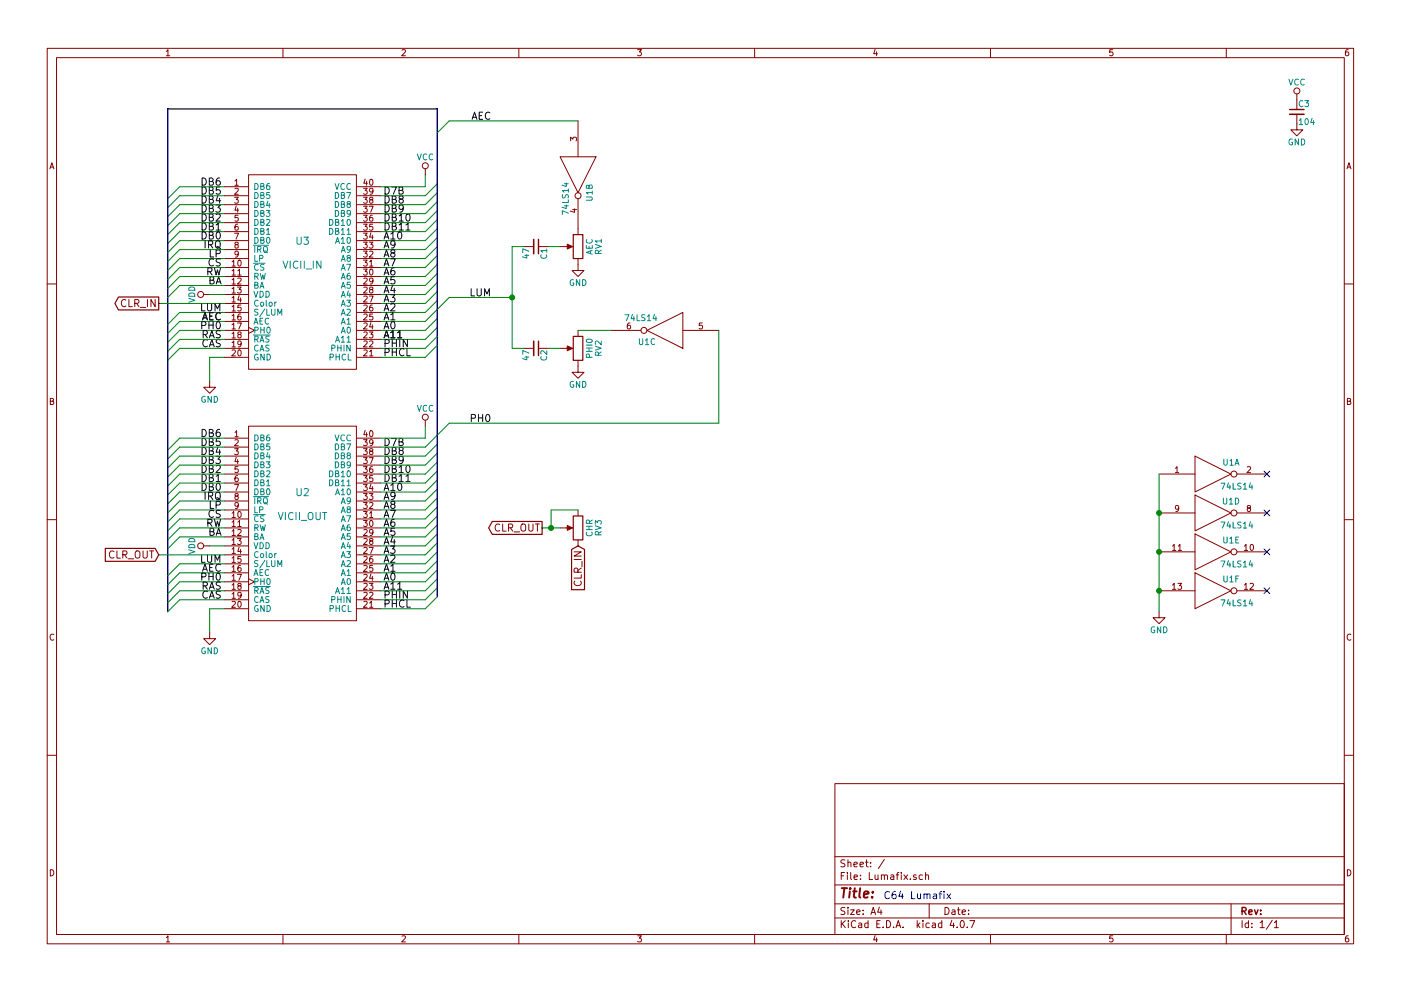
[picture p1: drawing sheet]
<svg xmlns="http://www.w3.org/2000/svg" width="297mm" height="210mm" viewBox="0 0 297 210" stroke-linecap="round" stroke-linejoin="round" font-family="sans-serif">
<g fill="none" stroke="#840000" stroke-width=".21">
<path d="M10 10.3h277v189.9h-277zM12 12.2h273v186.1h-273zM35.3 10.9l.3-.4v1.3M35.3 11.8h.7M60 10.3v1.9M85.2 10.6l.5-.1 .3 .4-.8 .9h.8M110 10.3v1.9M135.2 10.5h.8l-.4 .5 .3 .1 .1 .2-.1 .4-.2 .1-.5-.1M160 10.3v1.9M185.5 10.5l-.3 .9h.8M185.9 11v.8M210 10.3v1.9"/>
<path d="M235.9 10.5h-.6v.6h.6l.1 .5-.3 .2-.4-.1M260 10.3v1.9M275 19.9v3.3M285.9 10.5l-.4 .1-.2 .2-.1 .8 .3 .2 .4-.1 .1-.4-.1-.2-.4-.1-.3 .3M10.6 35.8l.4-1.3 .4 1.3M10.7 35.5h.6M47.6 39.6h5.1M49.8 38.4l.4-.4v1.3M49.8 39.3h.7M52.7 37.1h22.9v41.3h-22.9zM75.6 39.6h5M77.1 39.9h.8l-.5 .5 .4 .1v.6l-.2 .1-.5-.1"/>
<path d="M77.4 38l-.3 .9h.8M77.7 38.4v.9M78.5 38.1l.1-.1a.67 .67 0 0 1 .5 .7 .67 .67 0 0 1-.5 .6l-.2-.5zM90.2 35.8v1.3M118.7 33.3h7.7l-3.8 7.6zM121 29.9v-.8l.5 .4 .1-.3h.5l.2 .1-.2 .6M122.6 25.6v7.7M275 24.3v3.3h1.2l-1.2 1.2-1.3-1.2h1.3M285.6 35.8l.4-1.3 .4 1.3M285.7 35.5h.6M47.6 41.5h5.1M47.6 43.4h5.1"/>
<path d="M47.6 45.3h5.1M47.6 47.2h5.1M47.6 49.1h5.1M47.6 51h5.1M47.6 53h5.1M47.6 54.9h5.1M47.6 56.8h5.1M47.6 58.7h5.1M49.2 55.5l.4-.3v1.3M49.2 57.4l.4-.3v1.3M49.2 59.4l.4-.4v1.3M49.2 56.5h.7"/>
<path d="M49.2 58.4h.7M49.7 41.9h.8l-.4 .4 .4 .1v.6l-.2 .1-.6-.1M49.7 49.5h.9l-.6 1.2M49.8 40.1l.5-.2 .2 .4-.8 .9h.8M50 51.9l-.2-.2 .1-.2h.6v.3l-.6 .2-.1 .2 .1 .3 .1 .1h.3l.2-.2v-.4l-.2-.1M50.1 43.7l-.3 .9h.8M50.4 47.6h-.4l-.1 .3-.1 .7 .2 .2 .5-.1-.1-.6h-.4l-.2 .2M50.4 44.2v.8M50.4 57.4l.4-.3v1.3M50.4 59.1l.5-.1 .2 .4-.8 .9h.8M50.4 58.4h.7M50.5 45.7h-.6l-.1 .5h.7v.6l-.2 .1-.5-.1"/>
<path d="M50.5 53.8l-.2 .3-.4-.1v-.6l.4-.1 .2 .2v.7l-.3 .4h-.3M50.5 55.3l.2-.1a.67 .67 0 0 1 .4 .6 .67 .67 0 0 1-.4 .7l-.3-.5zM75.6 41.5h5M75.6 43.4h5M75.6 45.3h5M75.6 47.2h5M75.6 49.1h5M75.6 51h5M75.6 53h5M75.6 54.9h5M75.6 56.8h5M75.6 58.7h5"/>
<path d="M77.1 57.1h.8l-.5 .5 .4 .1v.5l-.2 .2-.5-.2M77.1 55.2h.8l-.5 .5 .4 .1v.5l-.2 .2-.5-.2M77.1 53.3h.8l-.5 .5 .4 .1v.5l-.2 .2-.5-.2M77.1 51.4h.8l-.5 .5 .4 .1v.5l-.2 .1-.5-.1M77.1 49.5h.8l-.5 .5 .4 .1v.5l-.2 .1-.5-.1M77.1 47.6h.8l-.5 .5 .4 .1v.5l-.2 .1-.5-.1M77.1 45.7h.8l-.5 .4 .4 .1v.6l-.2 .1-.5-.1M77.1 43.8h.8l-.5 .4 .4 .1v.6l-.2 .1-.5-.1M77.1 41.9h.8l-.5 .4 .4 .1v.6l-.2 .1-.5-.1M77.1 59.1l.5-.1 .3 .4-.8 .9h.8M78.3 51.4h.8l-.5 .5 .4 .1v.5l-.2 .1-.5-.1M78.3 43.8h.8l-.5 1.2"/>
<path d="M78.4 55.5l.3-.3v1.3M78.4 53.4l.4-.1 .3 .3-.8 1h.8M78.4 56.5h.7M78.5 57.2l.1-.1a.67 .67 0 0 1 .5 .6 .67 .67 0 0 1-.5 .7l-.2-.5zM78.6 42.4l-.2-.2v-.2h.6v.3l-.5 .1-.1 .2v.4l.2 .1h.2l.3-.2-.1-.4-.2-.1M78.6 49.4l-.2 .9h.7M78.9 45.7h-.3l-.2 .3v.7l.2 .2 .4-.1-.1-.6-.3-.1-.2 .3M78.9 49.9v.8M79 47.6h-.6v.6h.6v.5l-.2 .1-.4-.1M79.1 59.5l-.3 .3-.3-.1-.1-.6 .4-.1 .3 .2-.1 .8-.3 .3h-.2M79.1 40.5l-.3 .2h-.3l-.1-.6 .4-.2 .3 .3-.1 .7-.3 .3h-.2M111.1 52.3h2.1"/>
<path d="M114.2 52.3h2M118.7 52.3h2.3M121.4 44.5h.9M121.8 44.3v.8l-.9-.3M122.6 54.9v2.5h1.2l-1.2 1.3-1.3-1.3h1.3M122.6 42.2v7.6M10 60.2h2M26.7 63.7a.72 .72 0 0 0-1 .5 .72 .72 0 0 0 .7 .9l.3-.2M27.3 63.5v1.6h.8M28.6 64.4l.7-.1 .2-.2-.1-.4-.2-.2h-.6v1.6M29 64.4l.5 .7M29.7 65.2h1.2"/>
<path d="M31.3 63.5v1.6M32.9 63.5v1.6l-.9-1.6v1.6M43.2 62.5h1.2M47.6 70.1h5.1M47.6 73.9h5.1M47.6 75.8h5.1M47.6 60.6h5.1M47.6 62.5h5.1M47.6 72h5.1M47.6 64.4h5.1M47.6 66.3h5.1M47.6 68.2h5.1"/>
<path d="M49.2 74.3l.5-.1 .2 .4-.8 .9h.8M49.2 61.3l.4-.4v1.3M49.2 63.2l.4-.4v1.3M49.2 65.1l.4-.4v1.3M49.2 67l.4-.4v1.3M49.2 68.9l.4-.4v1.3M49.2 70.8l.4-.4v1.3M49.2 72.7l.4-.4v1.3M49.2 60.3h.7M49.2 62.2h.7M49.2 64.1h.7M49.2 66h.7"/>
<path d="M49.2 67.9h.7M49.2 69.8h.7M49.2 71.7h.7M49.2 73.6h.7M50.3 60.9h.8l-.4 .5 .4 .1v.5l-.2 .2-.6-.2M50.3 68.5h.9l-.6 1.3M50.5 74.3l.2-.1a.67 .67 0 0 1 .4 .7 .67 .67 0 0 1-.4 .6l-.3-.5zM50.6 71l-.2-.3 .1-.2h.6v.3l-.6 .2-.1 .2 .1 .4 .1 .1h.3l.2-.3v-.3l-.2-.1M50.7 62.7l-.3 .9h.8M51 66.6l-.4 .1-.1 .2-.1 .7 .2 .3 .5-.1-.1-.6-.4-.1-.2 .2M51 63.2v.9M51.1 64.7h-.6l-.1 .6h.7v.6l-.2 .1-.5-.1"/>
<path d="M51.1 72.9l-.2 .2-.4-.1v-.6l.4-.1 .2 .3v.7l-.3 .3h-.3M52.7 69.5l1.3 .6-1.3 .6M75.6 70.1h5M75.6 73.9h5M75.6 75.8h5M75.6 60.6h5M75.6 62.5h5M75.6 72h5M75.6 64.4h5M75.6 66.3h5M75.6 68.2h5M77.1 74.3l.5-.1 .3 .4-.8 .9h.8"/>
<path d="M77.1 72.4l.5-.1 .3 .4-.8 .9h.8M77.1 70.5l.5-.1 .3 .4-.8 .9h.8M77.1 68.6l.5-.1 .3 .4-.8 .9h.8M77.1 66.7l.5-.1 .3 .4-.8 .9h.8M77.1 64.8l.5-.1 .3 .4-.8 .9h.8M77.1 62.9l.5-.1 .3 .4-.8 .9h.8M77.1 61l.5-.1 .3 .4-.8 .9h.8M78.3 70.4h.8l-.5 .5 .4 .1v.6l-.2 .1-.5-.1M78.3 62.8h.8l-.5 1.3M78.4 74.6l.3-.4v1.3M78.4 72.4l.4-.1 .3 .4-.8 .9h.8M78.4 75.5h.7"/>
<path d="M78.6 61.4l-.2-.2v-.2h.6v.3l-.5 .2-.1 .2v.3l.2 .2h.2l.3-.3-.1-.3-.2-.2M78.6 68.4l-.2 1h.7M78.9 64.7l-.3 .1-.2 .2v.7l.2 .3 .4-.1-.1-.7h-.3l-.2 .2M78.9 68.9v.9M79 66.6h-.6v.6h.6v.6l-.2 .1-.4-.1M111.1 73.9h2.1M114.2 73.9h2M118.7 73.9h2.3M122.6 76.4v2.6h1.2l-1.2 1.3-1.3-1.3h1.3M122.6 70.1v1.3M129.5 70.1h6.4M133.6 68.5l-.4 .1-.2 .2v.7l.2 .3 .5-.1-.1-.6-.4-.1-.2 .2"/>
<path d="M137.2 70.1l7.6-3.8v7.6zM144.8 70.1h7.6M148.9 68.5h-.6l-.1 .6h.7v.6l-.2 .1-.5-.1M285 60.2h2M10.7 85.1h.5l.1-.5-.6-.1v1.3h.5l.2-.4-.3-.3M44.4 80.9v1.3h1.3l-1.3 1.2-1.2-1.2h1.2M47.6 93h5.1M47.6 94.9h5.1M47.6 96.8h5.1M47.6 98.7h5.1M49.7 95.2h.8l-.4 .5 .4 .1v.5l-.2 .2-.6-.2M49.8 91.7l.4-.3v1.3"/>
<path d="M49.8 93.4l.5-.1 .2 .3-.8 1h.8M49.8 92.7h.7M50.1 97l-.3 .9h.8M50.4 97.5v.9M50.5 99h-.6l-.1 .6h.7v.5l-.2 .2-.5-.2M52.7 90.4h22.9v41.3h-22.9zM75.6 93h5M75.6 94.9h5M75.6 96.8h5M75.6 98.7h5M77.1 99h.8l-.5 .5 .4 .1v.5l-.2 .2-.5-.2M77.1 97.1h.8l-.5 .5 .4 .1v.5l-.2 .2-.5-.2"/>
<path d="M77.1 95.2h.8l-.5 .5 .4 .1v.5l-.2 .2-.5-.2M77.1 93.3h.8l-.5 .5 .4 .1v.5l-.2 .2-.5-.2M77.4 91.3l-.3 .9h.8M77.7 91.8v.9M78.3 97.1h.8l-.5 1.3M78.5 91.5l.1-.1a.67 .67 0 0 1 .5 .6 .67 .67 0 0 1-.5 .7l-.2-.5zM78.6 95.7l-.2-.2v-.2h.6v.3l-.5 .2-.1 .2v.3l.2 .2h.2l.3-.3-.1-.3-.2-.2M78.9 99l-.3 .1-.2 .2v.7l.2 .3 .4-.2-.1-.6h-.3l-.2 .2M79.1 93.8l-.3 .3-.3-.1-.1-.6 .4-.1 .3 .2-.1 .8-.3 .3h-.2M90.2 89.1v1.3M249.2 99.4l.4-.4v1.3M253.4 96.8l7.6 3.8-7.6 3.8z"/>
<path d="M264.4 99.1l.5-.1 .3 .4-.8 .9h.8M285.7 85.1h.5l.1-.5-.6-.1v1.3h.5l.2-.4-.3-.3M10 110.3h2M24.2 117a.72 .72 0 0 0-1.1 .5 .72 .72 0 0 0 .8 .9l.3-.1M24.8 116.9v1.5h.7M26 117.7l.8-.1 .1-.2-.1-.4-.2-.1h-.6v1.5M26.4 117.7l.5 .7M27.2 118.6h1.2M28.7 117.1a.5 .5 0 0 1 .6-.2 .5 .5 0 0 1 .4 .5l-.1 .8-.3 .2a.53 .53 0 0 1-.6-.5zM30.3 116.9v1.2l.3 .3h.3l.3-.3v-1.2M31.7 116.9h.9M32.2 116.9v1.5"/>
<path d="M43.2 115.8h1.2M47.6 100.6h5.1M47.6 102.5h5.1M47.6 104.4h5.1M47.6 106.3h5.1M47.6 108.2h5.1M47.6 110.1h5.1M47.6 112h5.1M47.6 113.9h5.1M47.6 115.8h5.1M47.6 117.7h5.1M47.6 119.6h5.1"/>
<path d="M49.2 108.9l.4-.4v1.3M49.2 110.8l.4-.4v1.3M49.2 112.7l.4-.4v1.3M49.2 114.6l.4-.4v1.3M49.2 116.5l.4-.4v1.3M49.2 118.4l.4-.3v1.2M49.2 109.8h.7M49.2 111.7h.7M49.2 113.6h.7M49.2 115.5h.7M49.2 117.4h.7M49.2 119.3h.7"/>
<path d="M49.7 102.8h.9l-.6 1.3M50 105.3l-.2-.3 .1-.2h.6v.3l-.6 .2-.1 .2 .1 .4 .1 .1h.3l.2-.3v-.3l-.2-.1M50.3 114.2h.8l-.4 .5 .4 .1v.6l-.2 .1-.6-.1M50.4 100.9l-.4 .1-.1 .2-.1 .7 .2 .3 .5-.1-.1-.7h-.4l-.2 .2M50.4 110.8l.4-.4v1.3M50.4 112.4l.5-.1 .2 .4-.8 .9h.8M50.4 111.7h.7M50.5 107.2l-.2 .2-.4-.1v-.6l.4-.1 .2 .3v.7l-.3 .3h-.3M50.5 108.6l.2-.1a.67 .67 0 0 1 .4 .7 .67 .67 0 0 1-.4 .6l-.3-.5zM50.7 116.1l-.3 .9h.8M51 120h-.4l-.1 .3-.1 .7 .2 .2 .5-.1-.1-.6-.4-.1-.2 .3M51 116.6v.8"/>
<path d="M51.1 118.1h-.6l-.1 .5h.7v.6l-.2 .1-.5-.1M75.6 100.6h5M75.6 102.5h5M75.6 104.4h5M75.6 106.3h5M75.6 108.2h5M75.6 110.1h5M75.6 112h5M75.6 113.9h5M75.6 115.8h5M75.6 117.7h5M75.6 119.6h5"/>
<path d="M77.1 110.4h.8l-.5 .5 .4 .1v.6l-.2 .1-.5-.1M77.1 108.5h.8l-.5 .5 .4 .1v.6l-.2 .1-.5-.1M77.1 106.6h.8l-.5 .5 .4 .1v.6l-.2 .1-.5-.1M77.1 104.7h.8l-.5 .5 .4 .1v.6l-.2 .1-.5-.1M77.1 102.8h.8l-.5 .5 .4 .1v.6l-.2 .1-.5-.1M77.1 100.9h.8l-.5 .5 .4 .1v.6l-.2 .1-.5-.1M77.1 118.2l.5-.1 .3 .3-.8 .9h.8M77.1 116.3l.5-.2 .3 .4-.8 .9h.8M77.1 114.3l.5-.1 .3 .4-.8 .9h.8M77.1 112.4l.5-.1 .3 .4-.8 .9h.8M78.3 104.7h.8l-.5 .5 .4 .1v.6l-.2 .1-.5-.1M78.3 116.1h.8l-.5 1.3"/>
<path d="M78.4 108.9l.3-.4v1.3M78.4 106.7l.4-.1 .3 .4-.8 .9h.8M78.4 109.8h.7M78.5 110.5l.1-.1a.67 .67 0 0 1 .5 .7 .67 .67 0 0 1-.5 .6l-.2-.5zM78.6 114.8l-.2-.3v-.2h.6v.3l-.5 .2-.1 .2v.4l.2 .1h.2l.3-.2-.1-.4-.2-.1M78.6 102.7l-.2 1h.7M78.9 118.1h-.3l-.2 .3v.7l.2 .2 .4-.1-.1-.6-.3-.1-.2 .3M78.9 103.2v.9M79 120h-.6v.5h.6v.6l-.2 .1-.4-.1M79 100.9h-.6v.6h.6v.6l-.2 .1-.4-.1M79.1 112.9l-.3 .2-.3-.1-.1-.6 .4-.1 .3 .3-.1 .7-.3 .3h-.2M105.9 111.3a.72 .72 0 0 0-1 .5 .72 .72 0 0 0 .7 .9l.3-.2"/>
<path d="M106.6 111.2v1.5h.7M107.8 112l.8-.1 .1-.2-.1-.4-.2-.1h-.6v1.5M108.2 112l.5 .7M109 112.8h1.2M110.5 111.4a.5 .5 0 0 1 .6-.2 .5 .5 0 0 1 .4 .5l-.1 .8-.3 .2a.53 .53 0 0 1-.7-.5zM112.1 111.2v1.2l.3 .3h.3l.3-.3v-1.2M113.5 111.2h.9M113.9 111.2v1.5M118.7 112h2.3M121.7 117.1h1.5l-1.5 .9h1.5M121.7 118.7h1.5M122.6 108.2v1.3"/>
<path d="M122.6 114.5v1.3M123.4 119.1v1.1M245.7 100.6h7.7M245.7 108.8h7.7M245.7 117.1h7.7M248.6 115.9l.3-.4v1.3M248.6 116.8h.7M249.2 100.3h.7M249.8 115.9l.4-.4v1.3M249.8 116.8h.7M249.9 107.8l-.2 .2h-.4v-.6l.4-.1 .2 .2v.7l-.3 .3h-.3M253.4 105l7.6 3.8-7.6 3.8z"/>
<path d="M253.4 113.3l7.6 3.8-7.6 3.8zM262.3 100.6h6.3M262.3 108.8h6.3M262.3 117.1h6.3M263.8 115.9l.4-.4v1.3M263.8 116.8h.7M264.7 107.8l-.3-.2 .1-.2h.6v.3l-.6 .1-.1 .2 .1 .4 .2 .1h.2l.3-.2-.1-.4-.2-.1M265.2 115.6l.1-.1a.67 .67 0 0 1 .5 .6 .67 .67 0 0 1-.5 .7l-.3-.5zM285 110.3h2M11.4 134.6a.58 .58 0 0 0-.8 .6 .58 .58 0 0 0 .8 .5M44.4 134.2v1.3h1.3l-1.3 1.3-1.2-1.3h1.2M47.6 129.2h5.1"/>
<path d="M47.6 127.2h5.1M47.6 125.3h5.1M47.6 123.4h5.1M47.6 121.5h5.1M49.2 127.7l.5-.1 .2 .3-.8 .9h.8M49.2 120.3l.4-.3v1.2M49.2 122.2l.4-.3v1.2M49.2 124.1l.4-.3v1.2M49.2 126l.4-.3v1.2M49.2 121.2h.7M49.2 123.1h.7M49.2 125h.7"/>
<path d="M49.2 126.9h.7M50.3 121.9h.9l-.6 1.2M50.5 127.7l.2-.1a.67 .67 0 0 1 .4 .6 .67 .67 0 0 1-.4 .6l-.3-.4zM50.6 124.3l-.2-.2 .1-.3 .6 .1v.3l-.6 .2-.1 .2 .1 .3 .1 .1h.3l.2-.2v-.4l-.2-.1M51.1 126.2l-.2 .3-.4-.1v-.6l.4-.1 .2 .2v.7l-.3 .3h-.3M52.7 122.8l1.3 .6-1.3 .7M75.6 129.2h5M75.6 127.2h5M75.6 125.3h5M75.6 123.4h5M75.6 121.5h5M77.1 127.7l.5-.1 .3 .3-.8 .9h.8"/>
<path d="M77.1 125.8l.5-.1 .3 .3-.8 .9h.8M77.1 123.9l.5-.1 .3 .3-.8 .9h.8M77.1 122l.5-.1 .3 .3-.8 .9h.8M77.1 120.1l.5-.1 .3 .3-.8 .9h.8M78.3 123.8h.8l-.5 .5 .4 .1v.5l-.2 .1-.5-.1M78.4 127.9l.3-.3v1.2M78.4 125.8l.4-.1 .3 .3-.8 .9h.8M78.4 128.8h.7M78.6 121.8l-.2 .9h.7M78.9 122.3v.8M121.9 123.3a.72 .72 0 0 0 .5 1 .72 .72 0 0 0 .8-.7l-.1-.3M122.5 121.4v-.7l-.3-.2-.3 .1-.2 .2v.6h1.5"/>
<path d="M123.2 121.9v.8h-1.5M123.2 120.5l-.7 .5M245.7 129.8v1.3h1.3l-1.3 1.2-1.2-1.2h1.2M245.7 125.3h7.7M248.6 124.1l.3-.3v1.2M248.6 125h.7M249.7 123.8h.8l-.4 .5 .4 .1v.5l-.2 .1-.6-.1M253.4 121.5l7.6 3.8-7.6 3.9zM262.3 125.3h6.3M263.8 124.1l.4-.3v1.2M263.8 125h.7M265 123.9l.5-.1 .3 .3-.8 .9h.8"/>
<path d="M286.4 134.6a.58 .58 0 0 0-.8 .6 .58 .58 0 0 0 .8 .5M10 160.2h2M177 166.3h108v32h-108zM285 160.2h2M10.7 184.5a.65 .65 0 0 1 .7 .7 .65 .65 0 0 1-.7 .6zM35.3 198.9l.3-.4v1.3M35.3 199.8h.7M60 198.3v1.9M85.2 198.6l.5-.1 .3 .4-.8 .9h.8M110 198.3v1.9M135.2 198.5h.8l-.4 .5 .3 .1 .1 .2-.1 .4-.2 .1-.5-.1M160 198.3v1.9"/>
<path d="M177 194.8h108M177 191.8h108M177 187.8h108M177 181.8h108M178.4 195.3v1.5M178.4 185.8h.5M178.6 196l.6 .8M179.1 185.1h-.7v1.5M179.1 192.6l-.5-.1-.3 .3 .1 .3 .7 .4v.4l-.2 .1-.6-.1M179.1 182.5l-.5-.1-.3 .3 .1 .3 .7 .4v.4l-.2 .1-.6-.1M179.2 195.3l-.8 .9M179.7 185.1v.2"/>
<path d="M179.7 185.6v1M179.8 192.5v.2M179.8 183.1l.2-.2 .4 .1v.9M179.8 182.4v1.5M179.8 193v1M179.9 195.3v.2M179.9 195.8v1M180.3 193h.8l-.8 1h.8M180.4 185.1v1.3l.2 .2M181.1 183.4l.7-.1-.1-.3-.4-.1-.2 .2v.7h.6M181.1 186.1l.7-.1-.1-.3-.4-.1-.2 .2 .1 .7h.5M181.4 195.5a.71 .71 0 0 0-1 .5 .71 .71 0 0 0 .8 .8l.2-.1"/>
<path d="M181.6 193.5l.7-.1v-.3l-.4-.1-.3 .2 .1 .7h.6M182.1 195.9h.6v.9M182.3 183.4l.8-.1-.1-.3-.4-.1-.3 .2 .1 .7h.6M182.4 186.5v.1M182.4 185.7v.1M182.7 196.2l-.7 .3 .2 .3 .5-.1M183 193.9v.1M183 193.1v.1M183.5 182.9h.6M183.7 182.4v1.3l.4 .2M184 195.9l-.4-.1-.3 .3 .1 .6 .2 .1 .4-.1M184 195.3v1.5"/>
<path d="M184.3 185.1v1.5h.7M184.6 183.8v.1M184.6 183v.1M184.7 194l.4-1.5 .5 1.5M184.8 193.6h.7M185.5 185.6l.1 .9 .4 .1 .2-.1M185.5 198.5l-.3 .9h.8M185.9 199v.8M185.9 196h.5M186.2 185.6v1M186.4 192.5l-.3 1h.9M186.6 195.3h-.7v1.5h.7"/>
<path d="M186.8 193v1M186.9 185.7l.2-.1 .4 .1v.9M186.9 185.6v1M187.2 196.7v.1M187.5 185.8l.2-.2 .4 .1 .1 .9M187.5 182.3l-1.3 2M188 195.3a.76 .76 0 0 1 .8 .8 .76 .76 0 0 1-.8 .7zM188.9 185.7h.6v.9M189.5 196.7v.1M189.5 186l-.7 .3 .2 .3 .5-.1M190 196.8l.4-1.5 .6 1.5M190 185.6h.6"/>
<path d="M190.1 196.4h.7M190.6 185.1l-.4 .2v1.3M191.1 185.1v.2M191.1 185.6v1M191.5 196.7v.1M191.6 185.6l.8 1M192.4 185.6l-.8 1M193 186.5v.1M194.2 185.7l-.3-.1-.3 .2 .1 .2 .5 .2v.3h-.6M194.5 195.3v1.5M194.6 196.3l.4 .5M195 195.8l-.5 .6"/>
<path d="M195.6 185.7l-.5-.1-.2 .3v.6l.2 .1 .5-.1M195.7 195.3v.2M195.7 195.8v1M196.2 185.7l.2-.1 .4 .1 .1 .9M196.2 185.1v1.5M197 191.8v3M197 195.9l-.4-.1-.3 .3 .1 .6 .2 .1 .4-.1M197.7 195.9h.6v.9M198.3 196.2l-.7 .3 .2 .3 .5-.1M199.7 195.9l-.5-.1-.2 .3v.6l.2 .1 .5-.1M199.7 195.3v1.5M200.4 192.5a.76 .76 0 0 1 .8 .8 .76 .76 0 0 1-.8 .7z"/>
<path d="M201.8 195.2l-.4 1.1h1M201.9 193.1h.5l.1 .9M202.2 195.8v1M202.5 193.4l-.7 .3 .2 .3 .5-.1M202.9 196.7v.1M203 193h.6M203.2 192.5v1.3l.4 .2M203.8 195.4l.1-.1a.8 .8 0 0 1 .6 .8 .8 .8 0 0 1-.6 .7 .97 .97 0 0 1-.1-1.4zM204 193.5l.7-.1-.1-.3-.4-.1-.2 .2 .1 .7h.5M205.1 196.7v.1M205.4 193.9v.1M205.4 193.1v.1"/>
<path d="M205.6 195.3h1.1l-.7 1.5M210 198.3v1.9M235.9 198.5h-.6v.7l.6-.1 .1 .5-.3 .2-.4-.1M260 198.3v1.9M261 191.8v6.5M263.3 195.3v1.5M264.7 195.9l-.4-.1-.3 .3 .1 .6 .2 .1 .4-.1M264.7 195.3v1.5M265.4 196.7v.1M265.4 195.9v.1M267.2 195.8l.4-.5v1.5M267.2 196.8h.8"/>
<path d="M269.7 195.2l-1.2 2M270.2 195.8l.4-.5v1.5M270.2 196.8h.8M285.7 184.5a.65 .65 0 0 1 .7 .7 .65 .65 0 0 1-.7 .6zM285.9 198.5l-.4 .1-.2 .3-.1 .7 .3 .2 .4-.1 .1-.4-.1-.2-.4-.1-.3 .3"/>
<circle cx="275" cy="19.3" r=".63"/>
<circle cx="90.2" cy="35.2" r=".63"/>
<circle cx="122.6" cy="41.5" r=".63"/>
<circle cx="42.5" cy="62.5" r=".63"/>
<circle cx="136.5" cy="70.1" r=".63"/>
<circle cx="90.2" cy="88.5" r=".63"/>
<circle cx="42.5" cy="115.8" r=".63"/>
<circle cx="261.6" cy="100.6" r=".63"/>
<circle cx="261.6" cy="117.1" r=".63"/>
<circle cx="261.6" cy="108.8" r=".63"/>
<circle cx="261.6" cy="125.3" r=".63"/>
</g>
<path d="M273.4 23.2h3.1M114.2 50.8v3M114.2 72.4v3M263.3 193.3l.8-.1 .1-.2-.1-.3-.2-.2h-.6v1.5M263.7 193.3l.5 .7M264.8 193.5l.7-.1-.1-.3-.4-.1-.2 .2v.7h.6M266 193l.3 1 .4-1M267.3 193.9v.1M267.3 193.1v.1" fill="none" stroke="#840000" stroke-width=".3"/>
<path d="M178.5 188.4h1.1M179 188.4l-.2 2M180.2 189.1l-.2 1.3M180.3 188.4l-.1 .2 .2-.1-.1-.1-.1 .2M180.9 189.1h.7M181.2 188.4l-.2 1.8 .1 .1 .4 .1M182.4 188.4l-.2 1.8 .2 .2M183.2 189.8l.9-.2v-.4l-.6-.1-.3 .3v.9h.7M184.9 190.3v.1M185.1 189.2l-.1 .2-.1-.1 .2-.1-.1 .2" fill="none" stroke="#840000" stroke-width=".41"/>
<g fill="none" stroke="#008484" stroke-width=".21">
<path d="M273.3 16.8l.4 1.3 .4-1.3M275.3 16.9a.56 .56 0 0 0-.8 .5 .56 .56 0 0 0 .8 .5M276.5 16.9a.56 .56 0 0 0-.7 .5 .56 .56 0 0 0 .7 .5M54 38.9a.64 .64 0 0 1 .7 .7 .64 .64 0 0 1-.7 .6zM55.3 39.5l.6-.1v-.4l-.6-.1v1.3h.5l.2-.4-.3-.3M57.1 38.9l-.4 .1-.1 .2-.1 .7 .2 .3 .5-.1-.1-.6-.4-.1-.2 .2M71 38.9l.5 1.3 .4-1.3M73 39a.56 .56 0 0 0-.7 .6 .56 .56 0 0 0 .7 .5M74.3 39a.56 .56 0 0 0-.8 .6 .56 .56 0 0 0 .8 .5M88.5 32.7l.4 1.2 .4-1.2M90.5 32.8a.56 .56 0 0 0-.8 .5 .56 .56 0 0 0 .8 .5M91.7 32.8a.56 .56 0 0 0-.7 .5 .56 .56 0 0 0 .7 .5"/>
<path d="M119.6 39h.9M120.1 38.8v.8l-.9-.3M124.9 39.5l.2-.3 .5 .3v.4h-1.3l.1-.6h.4l.1 .6M274 29.5a.59 .59 0 0 0-.7 .6 .59 .59 0 0 0 .7 .6v-.5h-.2M275.3 29.5v1.3l-.7-1.3v1.3M275.5 25.5l.3-.3v1.2M275.5 26.4h.7M275.9 29.5a.64 .64 0 0 1 .7 .6 .64 .64 0 0 1-.7 .7zM276.2 21.5a.56 .56 0 0 0-.7 .5 .56 .56 0 0 0 .7 .5M276.7 21.4h.7l-.4 .4 .4 .1v.6l-.2 .1-.5-.1M276.8 25.3l.2-.1a.67 .67 0 0 1 .4 .6 .67 .67 0 0 1-.4 .6l-.3-.4zM278.2 25.1l-.3 .9h.8"/>
<path d="M278.5 25.6v.8M53.7 52h3.2M53.7 55.8h2.5M54 40.8a.64 .64 0 0 1 .7 .7 .64 .64 0 0 1-.7 .6zM54 42.7a.64 .64 0 0 1 .7 .7 .64 .64 0 0 1-.7 .6zM54 44.6a.64 .64 0 0 1 .7 .7 .64 .64 0 0 1-.7 .6zM54 46.6a.64 .64 0 0 1 .7 .6 .64 .64 0 0 1-.7 .6zM54 48.5a.64 .64 0 0 1 .7 .6 .64 .64 0 0 1-.7 .6zM54 50.4a.64 .64 0 0 1 .7 .6 .64 .64 0 0 1-.7 .6zM54 54.2v1.2h.6M54 58.6h.6l.1-.5-.7-.1v1.3M54 52.3v1.2"/>
<path d="M54.3 58.6l.4 .7M54.6 52.9h.6l.1-.5-.7-.1v1.2M54.7 56.2a.56 .56 0 0 0-.7 .5 .56 .56 0 0 0 .7 .5M54.9 52.9l.4 .6M55 54.8h.7v-.5l-.7-.1v1.2M55.2 58l.3 1.3 .2-1 .3 1 .3-1.3M55.3 41.4l.6-.1v-.4l-.6-.1v1.3h.5l.2-.4-.3-.3M55.3 43.3l.6-.1v-.4l-.6-.1v1.3h.5l.2-.4-.3-.3M55.3 45.2l.6-.1v-.4l-.6-.1v1.3h.5l.2-.4-.3-.3M55.3 47.1l.6-.1v-.3l-.6-.1v1.2h.5l.2-.4-.3-.3M55.3 49l.6-.1v-.3l-.6-.1v1.2h.5l.2-.4-.3-.3M55.3 50.9l.6-.1v-.3l-.6-.1v1.2h.5l.2-.4-.3-.3"/>
<path d="M55.9 52.4l.2-.1h.4l.2 .8a.42 .42 0 0 1-.2 .4 .42 .42 0 0 1-.5 0l-.1-.4zM56 56.1h-.7v.5a.54 .54 0 0 1 .6 .6l-.2 .1h-.5M56.1 53.2l.6 .4M56.4 44.6h.8l-.4 .5 .4 .1v.6l-.2 .1-.6-.1M56.5 46.7l.5-.1 .2 .3-.8 .9h.8M56.5 48.8l.4-.3v1.2M56.5 49.7h.7M56.6 50.5l.2-.1a.67 .67 0 0 1 .4 .6 .67 .67 0 0 1-.4 .6l-.3-.5zM56.8 42.7l-.3 .9h.8M57.1 43.1v.9M57.2 40.8h-.6l-.1 .6h.7v.6l-.2 .1-.5-.1M60 55.4l.5 1.5 .5-1.5"/>
<path d="M61.5 55.4v1.5M63 50.3v1.3l.3 .2h.3l.3-.2v-1.3M63.1 55.5a.72 .72 0 0 0-1 .5 .72 .72 0 0 0 .7 .9l.3-.1M63.8 55.4v1.5M64.4 50.3h1l-.5 .6 .5 .3-.1 .5-.2 .1-.7-.1M64.5 55.4v1.5M64.9 57.1h1.2M66.4 55.4v1.5M68 55.4v1.5l-.8-1.5v1.5M69.9 48.5a.64 .64 0 0 1 .7 .6 .64 .64 0 0 1-.7 .6zM69.9 46.6a.64 .64 0 0 1 .7 .6 .64 .64 0 0 1-.7 .6zM71.1 44.6a.64 .64 0 0 1 .7 .7 .64 .64 0 0 1-.7 .6z"/>
<path d="M71.1 42.7a.64 .64 0 0 1 .7 .7 .64 .64 0 0 1-.7 .6zM71.1 40.8a.64 .64 0 0 1 .7 .7 .64 .64 0 0 1-.7 .6zM71.1 51.6l.5-1.2 .4 1.2M71.1 49l.7-.1v-.3l-.7-.1v1.2h.5l.3-.4-.3-.3M71.1 47.1l.7-.1v-.3l-.7-.1v1.2h.5l.3-.4-.3-.3M71.3 51.3h.6M72.4 59.3l.4-1.3 .4 1.3M72.4 57.3l.4-1.2 .4 1.2M72.4 55.4l.4-1.2 .4 1.2M72.4 53.5l.4-1.2 .4 1.2M72.4 50.7l.3-.3v1.2M72.4 48.8l.3-.3v1.2"/>
<path d="M72.4 46.9l.3-.3v1.2M72.4 45.2l.6-.1v-.4l-.6-.1v1.3h.4l.3-.4-.3-.3M72.4 43.3l.6-.1v-.4l-.6-.1v1.3h.4l.3-.4-.3-.3M72.4 41.4l.6-.1v-.4l-.6-.1v1.3h.4l.3-.4-.3-.3M72.4 49.7h.7M72.4 51.6h.7M72.4 47.8h.7M72.5 58.9h.6M72.5 57h.6M72.5 55.1h.6M72.5 53.2h.6M73.5 56.1h.8l-.5 1.2"/>
<path d="M73.5 40.8h.8l-.5 1.3M73.6 48.8l.3-.3v1.2M73.6 49.7h.7M73.7 50.5l.2-.1a.67 .67 0 0 1 .4 .6 .67 .67 0 0 1-.4 .6l-.3-.5zM73.7 46.7l.2-.1a.67 .67 0 0 1 .4 .6 .67 .67 0 0 1-.4 .6l-.3-.5zM73.8 54.7l-.2-.2 .1-.3 .5 .1v.3l-.5 .2-.1 .2v.3l.2 .1h.3l.2-.2-.1-.4-.1-.1M73.8 43.3l-.2-.3 .1-.2h.5v.3l-.5 .2-.1 .2v.4l.2 .1h.3l.2-.2-.1-.4-.1-.1M74.2 58h-.4l-.2 .3v.7l.2 .3 .4-.2v-.6h-.4l-.2 .2M74.2 59.9h-.6v.6h.6v.5l-.1 .2-.5-.2M74.3 52.8l-.2 .3-.4-.1-.1-.6 .5-.1 .2 .2-.1 .7-.3 .3h-.2M74.3 45.2l-.2 .2h-.4l-.1-.7 .5-.1 .2 .3-.1 .7-.3 .3h-.2M111.3 54.2h.8"/>
<path d="M111.7 54v.8l-.9-.3M112.1 53.3l-1.3-.5v.8M114.8 54a.56 .56 0 0 0 .5 .8 .56 .56 0 0 0 .5-.8M115.9 53.2h-1.2l.3 .3M115.9 52.8v.7M119.3 41.3v.6l.4 .1a.54 .54 0 0 1 .7-.7l.1 .2-.1 .5M119.6 43.7h.9M120.1 43.5v.7l-.9-.2M120.5 45.2l-1.3-.5v.8M120.5 42.4v.6h-1.3M120.5 40.4h-1.3l.4 .4M120.5 40.1v.7"/>
<path d="M121.6 59.4a.59 .59 0 0 0-.7 .6 .59 .59 0 0 0 .7 .5v-.5h-.2M122.9 59.3v1.3l-.7-1.3v1.3M123.5 59.3a.64 .64 0 0 1 .7 .7 .64 .64 0 0 1-.7 .6zM124.3 41.8h1l.3 .2v.3l-.3 .2h-1M124.3 52.1v.6h1.3v-.6M124.4 50.8a.56 .56 0 0 0 .5 .8 .56 .56 0 0 0 .6-.8M124.9 52.2v.5M125.2 53.2v.6M125.6 40.9h-1.3l.4 .3M125.6 53.1l-1.3 .4 1.3 .4M125.6 40.5v.7M126.2 51.9l1.3 .4-1.3 .4"/>
<path d="M126.9 53.8l-.1-.6-.5-.1-.1 .7h1.3M127.5 51.1h-1.3l.4 .4M127.5 53.1l-.6 .4M127.5 50.8v.7M40 63.3l1.3 .4-1.3 .4M40.1 61.1a.69 .69 0 0 1 .8-.2 .69 .69 0 0 1 .4 .7h-1.3zM40.2 62.2a.67 .67 0 0 1 .8 0 .67 .67 0 0 1 .3 .7h-1.3zM53.7 71.1h3.6M53.8 61.8l.5 1.3 .4-1.3M53.8 68.8l.5-1.3 .4 1.3M54 68.4h.6M54 60.5l.6-.1v-.4l-.6-.1v1.3h.5l.2-.5-.2-.2"/>
<path d="M54 70.1l.6-.1 .1-.5-.7-.1v1.3M54 72l.6-.1 .1-.5-.7-.1v1.3M54.3 72l.4 .6M54.7 75.2a.59 .59 0 0 0-.7 .5 .59 .59 0 0 0 .7 .6v-.5h-.2M54.7 65.7h-.6l-.1 .4a.54 .54 0 0 1 .6 .6l-.1 .2-.5-.1M54.7 63.8a.56 .56 0 0 0-.7 .5 .56 .56 0 0 0 .7 .5M54.7 73.3a.56 .56 0 0 0-.7 .5 .56 .56 0 0 0 .7 .6M55.1 61.2l.4-1.3 .5 1.3M55.1 61.8a.64 .64 0 0 1 .7 .6 .64 .64 0 0 1-.7 .7zM55.1 72.6l.4-1.3 .5 1.3M55.1 74.5l.4-1.3 .5 1.3M55.1 68.1h.4"/>
<path d="M55.2 60.8h.6M55.2 72.2h.6M55.2 74.1h.6M55.3 64.2l.2-.1 .3 .1 .1 .5-.1 .2-.3 .1-.2-.2zM55.3 69.4v1.3M55.3 70h.7M55.7 67.5h-.6v1.3h.6M56 75.1v1.3l-.7-1.3v1.3M56 69.4v1.3M56.2 65.5l-1.1 1.7M56.4 61.8a.64 .64 0 0 1 .7 .6 .64 .64 0 0 1-.7 .7zM56.4 63.7v1.1l.2 .2"/>
<path d="M56.6 65.6v1.3h.6M56.6 75.1a.64 .64 0 0 1 .7 .7 .64 .64 0 0 1-.7 .6zM56.7 69.5l.1-.1a.67 .67 0 0 1 .5 .6 .67 .67 0 0 1-.5 .7l-.2-.5zM57 67.6a.56 .56 0 0 0-.8 .5 .56 .56 0 0 0 .8 .6M57 71.4h-.6v.4a.54 .54 0 0 1 .6 .7l-.2 .1-.5-.1M57 73.3h-.6v.4a.54 .54 0 0 1 .6 .7l-.2 .1-.5-.1M57.1 64.2l.2-.1 .3 .1 .1 .5-.1 .2-.3 .1-.2-.2zM57.6 65.6v1l.2 .3h.3l.2-.3v-1M58.2 64.1v.9M58.6 64.1l-.4 .3M58.9 66.9v-1.3l.4 .9 .4-.9v1.3M70 75.8l.6-.1v-.5l-.6-.1v1.3"/>
<path d="M70.3 73.9l.6-.1 .1-.5-.7-.1v1.3M71.1 72.6l.5-1.3 .4 1.3M71.2 75.1v1.3M71.2 75.7h.8M71.3 72.2h.6M71.6 73.2v1.3M71.6 73.8h.7M72 75.1v1.3M72.3 73.2v1.3M72.4 71.7l.3-.4v1.3M72.4 70.7l.4-1.3 .4 1.3M72.4 68.8l.4-1.3 .4 1.3"/>
<path d="M72.4 66.9l.4-1.3 .4 1.3M72.4 65l.4-1.3 .4 1.3M72.4 63.1l.4-1.3 .4 1.3M72.4 61.2l.4-1.3 .4 1.3M72.4 72.6h.7M72.5 60.8h.6M72.5 70.3h.6M72.5 68.4h.6M72.5 66.5h.6M72.5 64.6h.6M72.5 62.7h.6M72.9 73.2v1.3"/>
<path d="M73.3 75.2a.56 .56 0 0 0-.8 .5 .56 .56 0 0 0 .8 .6M73.5 63.7h.8l-.4 .5 .3 .1v.5l-.1 .2-.6-.2M73.6 71.7l.3-.4v1.3M73.6 67.9l.3-.4v1.3M73.6 65.7l.5-.1 .2 .4-.8 .9h.8M73.6 72.6h.7M73.6 68.8h.7M73.7 69.5l.2-.1a.67 .67 0 0 1 .4 .6 .67 .67 0 0 1-.4 .7l-.3-.5zM73.8 75.1v1.3h.6M73.9 61.7l-.3 .9h.7M74.2 62.2v.9M74.2 73.2v1.3l-.7-1.3v1.3"/>
<path d="M111.3 75.8h.8M111.7 75.6v.7l-.9-.2M112.1 74.9l-1.3-.5v.8M114.8 75.6a.56 .56 0 0 0 .5 .8 .56 .56 0 0 0 .5-.8M115.9 74.4v.8l-.9-.8-.3 .2 .1 .5M124.3 74.5h1.3M124.3 73.8h1.3M124.3 73.2h1.3M124.4 72.1a.76 .76 0 0 1 1.2 .3 .74 .74 0 0 1-1.3-.1zM124.9 73.8v.7M125 75.8l-.1-.6h-.5l-.1 .6h1.3M126.2 73.5l1.3 .4-1.3 .4"/>
<path d="M126.9 75.4l-.1-.6-.5-.1-.1 .7h1.3M127.5 72.4v.7l-.9-.7-.4 .2 .1 .5M127.5 74.7l-.6 .4M132.5 66.8h.8l-.5 1.2M134.1 66.7l-.3 .9h.8M134.4 67.2v.8M135.1 66.8v1.2h.6M135.6 71.9v1l.2 .2h.2l.3-.2v-1M136.8 66.8h-.7v.5a.54 .54 0 0 1 .6 .6l-.2 .1h-.5M136.8 72.2l.4-.3v1.2M136.8 73.1h.7M137.3 67.1l.3-.3v1.2"/>
<path d="M137.3 68h.7M138.8 66.7l-.3 .9h.7M138.8 72a.56 .56 0 0 0-.8 .5 .56 .56 0 0 0 .8 .5M139.1 67.2v.8M43.5 84.1a.59 .59 0 0 0-.7 .6 .59 .59 0 0 0 .7 .6v-.5h-.2M44.8 84.1v1.3l-.7-1.3v1.3M45.4 84.1a.64 .64 0 0 1 .7 .6 .64 .64 0 0 1-.7 .7zM54 92.3a.64 .64 0 0 1 .7 .6 .64 .64 0 0 1-.7 .6zM54 94.2a.64 .64 0 0 1 .7 .6 .64 .64 0 0 1-.7 .6zM54 96.1a.64 .64 0 0 1 .7 .6 .64 .64 0 0 1-.7 .7zM54 98a.64 .64 0 0 1 .7 .6 .64 .64 0 0 1-.7 .7zM54 99.9a.64 .64 0 0 1 .7 .6 .64 .64 0 0 1-.7 .7z"/>
<path d="M55.3 92.9l.6-.1v-.4l-.6-.1v1.2h.5l.2-.4-.3-.2M55.3 94.8l.6-.1v-.4l-.6-.1v1.2h.5l.2-.4-.3-.2M55.3 96.7l.6-.1v-.4l-.6-.1v1.3h.5l.2-.5-.3-.2M55.3 98.6l.6-.1v-.4l-.6-.1v1.3h.5l.2-.5-.3-.2M56.4 98h.8l-.4 .5 .4 .1v.5l-.2 .2-.6-.2M56.5 100l.5-.1 .2 .3-.8 1h.8M56.8 96l-.3 .9h.8M57.1 92.3h-.4l-.1 .3-.1 .7 .2 .2 .5-.1-.1-.6h-.4l-.2 .2M57.1 96.5v.9M57.2 94.2h-.6l-.1 .6h.7v.5l-.2 .1-.5-.1M69.9 99.9a.64 .64 0 0 1 .7 .6 .64 .64 0 0 1-.7 .7zM71 92.3l.5 1.2 .4-1.2"/>
<path d="M71.1 98a.64 .64 0 0 1 .7 .6 .64 .64 0 0 1-.7 .7zM71.1 96.1a.64 .64 0 0 1 .7 .6 .64 .64 0 0 1-.7 .7zM71.1 94.2a.64 .64 0 0 1 .7 .6 .64 .64 0 0 1-.7 .6zM72.4 98.6l.6-.1v-.4l-.6-.1v1.3h.4l.3-.5-.3-.2M72.4 96.7l.6-.1v-.4l-.6-.1v1.3h.4l.3-.5-.3-.2M72.4 94.8l.6-.1v-.4l-.6-.1v1.2h.4l.3-.4-.3-.2M73 92.4a.56 .56 0 0 0-.7 .5 .56 .56 0 0 0 .7 .5M73.5 94.2h.8l-.5 1.2M73.7 100l.2-.1a.67 .67 0 0 1 .4 .6 .67 .67 0 0 1-.4 .7l-.3-.5zM73.8 96.6l-.2-.2v-.2h.6v.3l-.5 .2-.1 .2v.3l.2 .2h.3l.2-.3-.1-.4-.1-.1M74.3 92.4a.56 .56 0 0 0-.8 .5 .56 .56 0 0 0 .8 .5M74.3 98.5l-.2 .3-.4-.1-.1-.6 .5-.1 .2 .2-.1 .8-.3 .3h-.2"/>
<path d="M88.5 86l.4 1.3 .4-1.3M90.5 86.1a.56 .56 0 0 0-.8 .5 .56 .56 0 0 0 .8 .5M91.7 86.1a.56 .56 0 0 0-.7 .5 .56 .56 0 0 0 .7 .5M121.6 81a.59 .59 0 0 0-.7 .5 .59 .59 0 0 0 .7 .6v-.5h-.2M122.9 80.9v1.3l-.7-1.3v1.3M123.5 80.9a.64 .64 0 0 1 .7 .7 .64 .64 0 0 1-.7 .6zM259.5 97.4v1l.2 .3h.3l.2-.3v-1M260.8 97.8l.3-.4v1.3M260.8 98.7h.7M261.8 98.7l.5-1.3 .4 1.3M262 98.3h.6M40 116.6l1.3 .5-1.3 .4"/>
<path d="M40.1 115.7a.69 .69 0 0 1 .8-.2 .69 .69 0 0 1 .4 .7h-1.3zM40.1 114.4a.69 .69 0 0 1 .8-.1 .69 .69 0 0 1 .4 .6h-1.3zM53.7 105.4h3.2M53.7 109.2h2.5M53.8 115.1l.5 1.3 .4-1.3M54 101.8a.64 .64 0 0 1 .7 .6 .64 .64 0 0 1-.7 .7zM54 103.7a.64 .64 0 0 1 .7 .6 .64 .64 0 0 1-.7 .7zM54 107.5v1.3h.6M54 112l.6-.1 .1-.5-.7-.1v1.3M54 113.8l.6-.1v-.4l-.6-.1v1.3h.5l.2-.4-.2-.3M54 105.6v1.3M54.3 112l.4 .6"/>
<path d="M54.6 106.3l.6-.1 .1-.5-.7-.1v1.3M54.7 119h-.6l-.1 .4a.54 .54 0 0 1 .6 .7l-.1 .1-.5-.1M54.7 109.5a.56 .56 0 0 0-.7 .5 .56 .56 0 0 0 .7 .6M54.7 117.1a.56 .56 0 0 0-.7 .6 .56 .56 0 0 0 .7 .5M54.9 106.3l.4 .6M55 108.2l.7-.1v-.5l-.7-.1v1.3M55.1 114.5l.4-1.3 .5 1.3M55.1 115.1a.64 .64 0 0 1 .7 .7 .64 .64 0 0 1-.7 .6zM55.2 111.3l.3 1.3 .2-.9 .3 .9 .3-1.3M55.2 114.1h.6M55.3 100.5l.6-.1v-.4l-.6-.1v1.3h.5l.2-.5-.3-.2M55.3 102.4l.6-.1v-.4l-.6-.1v1.3h.5l.2-.5-.3-.2"/>
<path d="M55.3 104.3l.6-.1v-.4l-.6-.1v1.3h.5l.2-.5-.3-.2M55.3 117.6l.2-.2 .3 .2 .1 .5-.1 .1-.3 .1-.2-.1zM56 109.5h-.7v.4a.54 .54 0 0 1 .6 .7l-.2 .1-.5-.1M56 105.7h.5l.2 .7a.42 .42 0 0 1-.2 .4 .42 .42 0 0 1-.5 0l-.1-.4zM56.1 106.6l.6 .4M56.2 118.9l-1.1 1.6M56.4 115.1a.64 .64 0 0 1 .7 .7 .64 .64 0 0 1-.7 .6zM56.4 117v1.1l.2 .2M56.5 102.2l.4-.4v1.3M56.5 103.1h.7M56.6 118.9v1.3h.6M56.6 103.8l.2-.1a.67 .67 0 0 1 .4 .6 .67 .67 0 0 1-.4 .7l-.3-.5z"/>
<path d="M57.1 117.6l.2-.2 .3 .2 .1 .5-.1 .1-.3 .1-.2-.1zM57.6 118.9v1.1l.2 .2h.3l.2-.2v-1.1M58.2 117.4v.9M58.6 117.4l-.4 .3M59 108.7l.5 1.6 .5-1.6M60.5 108.7v1.6M62.1 108.9a.72 .72 0 0 0-1 .5 .72 .72 0 0 0 .7 .9l.3-.2M62.8 108.7v1.6M63 103.7v1.2l.3 .3h.3l.3-.3v-1.2M63.5 108.7v1.6M63.9 110.4h1.1M64.5 103.8l.6-.1 .3 .4-1 1.1h1"/>
<path d="M65.4 109a.5 .5 0 0 1 .6-.3 .5 .5 0 0 1 .3 .5v.9l-.3 .2a.53 .53 0 0 1-.7-.6zM67 108.7v1.3l.3 .3h.3l.3-.3v-1.3M68.4 108.7h.9M68.8 108.7v1.6M69.9 101.8a.64 .64 0 0 1 .7 .6 .64 .64 0 0 1-.7 .7zM71.1 105l.5-1.3 .4 1.3M71.1 102.4l.7-.1v-.4l-.7-.1v1.3h.5l.3-.5-.3-.2M71.1 100.5l.7-.1v-.4l-.7-.1v1.3h.5l.3-.5-.3-.2M71.3 104.6h.6M72.4 112.6l.4-1.3 .4 1.3M72.4 110.7l.4-1.3 .4 1.3M72.4 108.8l.4-1.3 .4 1.3"/>
<path d="M72.4 106.9l.4-1.3 .4 1.3M72.4 104.1l.3-.4v1.3M72.4 102.2l.3-.4v1.3M72.4 100.2l.3-.3v1.3M72.4 118.3l.4-1.3 .4 1.3M72.4 116.4l.4-1.3 .4 1.3M72.4 114.5l.4-1.3 .4 1.3M72.4 103.1h.7M72.4 105h.7M72.4 101.2h.7M72.5 112.2h.6M72.5 110.3h.6"/>
<path d="M72.5 114.1h.6M72.5 108.4h.6M72.5 106.5h.6M72.5 119.8h.6M72.5 117.9h.6M72.5 116h.6M73.5 109.4h.8l-.5 1.3M73.5 117h.8l-.4 .5 .3 .1v.6l-.1 .1-.6-.1M73.6 102.2l.3-.4v1.3M73.6 119l.5-.1 .2 .4-.8 .9h.8M73.6 103.1h.7M73.7 103.8l.2-.1a.67 .67 0 0 1 .4 .6 .67 .67 0 0 1-.4 .7l-.3-.5z"/>
<path d="M73.8 108l-.2-.2 .1-.2h.5v.3l-.5 .2-.1 .2v.4l.2 .1h.3l.2-.3-.1-.3-.1-.2M73.9 115.1l-.3 .9h.7M74.2 111.3l-.4 .1-.2 .2v.7l.2 .3 .4-.1v-.6l-.4-.1-.2 .2M74.2 115.5v.9M74.2 113.2h-.6v.6h.6v.6l-.1 .1-.5-.1M74.3 106.1l-.2 .3-.4-.1-.1-.6 .5-.1 .2 .2-.1 .8-.3 .3h-.2M124.3 112.4h1.3M124.3 111.7h1.3M124.4 112.9a.56 .56 0 0 0 .5 .8 .56 .56 0 0 0 .6-.8M124.9 111.7v.7M125 111l-.1-.6h-.5l-.1 .6h1.3M125.6 110.3l-.6 .4"/>
<path d="M126.2 111.6l1.3 .4-1.3 .4M126.2 111.2v-.7l.5 .4 .1-.4h.6l.1 .2-.1 .5M126.9 113.5l-.1-.6-.5-.1-.1 .7h1.3M127.5 112.8l-.6 .4M258.9 102.5h.8l-.5 1.3M258.9 110.8h.8l-.5 1.2M258.9 119h.8l-.5 1.3M259.4 105.7v1l.2 .3h.3l.2-.3v-1M259.5 113.9v1.1l.2 .2h.2l.3-.2v-1.1M260.5 102.4l-.3 .9h.7M260.5 110.7l-.3 .9h.7M260.5 118.9l-.3 1h.7"/>
<path d="M260.7 106l.3-.3v1.3M260.7 107h.7M260.7 114.3l.4-.4v1.3M260.7 115.2h.7M260.8 102.9v.9M260.8 111.2v.8M260.8 119.4v.9M261.4 102.5v1.3h.7M261.4 110.8v1.2h.7M261.4 119v1.3h.7M261.9 105.7a.64 .64 0 0 1 .7 .6 .64 .64 0 0 1-.7 .7zM262 114.5h.4"/>
<path d="M262.6 113.9h-.6v1.3h.6M263.1 102.6h-.6v.4a.54 .54 0 0 1 .6 .7l-.2 .1-.5-.1M263.1 110.8h-.6v.4a.54 .54 0 0 1 .6 .7l-.2 .1h-.5M263.1 119.1h-.6v.4a.54 .54 0 0 1 .6 .7l-.2 .1-.5-.1M263.6 102.9l.4-.4v1.3M263.6 111.1l.4-.3v1.2M263.6 119.4l.4-.4v1.3M263.6 103.8h.7M263.6 112h.7M265.1 102.4l-.3 .9h.8M265.1 110.7l-.3 .9h.8M265.1 118.9l-.3 1h.8"/>
<path d="M265.4 102.9v.9M265.4 111.2v.8M265.4 119.4v.9M43.5 137.5a.59 .59 0 0 0-.7 .6 .59 .59 0 0 0 .7 .5v-.5h-.2M44.8 137.4v1.3l-.7-1.3v1.3M45.4 137.4a.64 .64 0 0 1 .7 .7 .64 .64 0 0 1-.7 .6zM53.7 124.4h3.6M53.8 122.1l.5-1.3 .4 1.3M54 121.7h.6M54 123.4l.6-.1 .1-.4-.7-.1v1.2M54 125.3l.6-.1 .1-.4-.7-.1v1.2M54.3 125.3l.4 .6"/>
<path d="M54.7 128.5a.59 .59 0 0 0-.7 .6 .59 .59 0 0 0 .7 .6v-.5h-.2M54.7 126.7a.56 .56 0 0 0-.7 .5 .56 .56 0 0 0 .7 .5M55.1 125.9l.4-1.2 .5 1.2M55.1 127.8l.4-1.2 .5 1.2M55.1 121.4h.4M55.2 125.5h.6M55.2 127.5h.6M55.3 122.8v1.2M55.3 123.3h.7M55.7 120.8h-.6v1.3h.6M56 128.5v1.2l-.7-1.2v1.2M56 122.8v1.2"/>
<path d="M56.6 128.5a.64 .64 0 0 1 .7 .6 .64 .64 0 0 1-.7 .6zM56.7 122.9l.1-.1a.67 .67 0 0 1 .5 .6 .67 .67 0 0 1-.5 .6l-.2-.5zM57 120.9a.56 .56 0 0 0-.8 .6 .56 .56 0 0 0 .8 .5M57 124.7h-.6v.4a.54 .54 0 0 1 .6 .7l-.2 .1h-.5M57 126.6h-.6v.4a.54 .54 0 0 1 .6 .7l-.2 .1h-.5M58.9 120.2v-1.3l.4 .9 .4-.9v1.3M70 129.1h.6v-.5l-.6-.1v1.2M70.3 127.2l.6-.1 .1-.4-.7-.1v1.2M71.1 125.9l.5-1.2 .4 1.2M71.2 128.5v1.2M71.2 129.1h.8M71.3 125.5h.6"/>
<path d="M71.6 126.6v1.2M71.6 127.1h.7M72 128.5v1.2M72.3 126.6v1.2M72.4 125l.3-.3v1.2M72.4 124l.4-1.2 .4 1.2M72.4 122.1l.4-1.3 .4 1.3M72.4 120.2l.4-1.3 .4 1.3M72.4 125.9h.7M72.5 123.6h.6M72.5 121.7h.6M72.9 126.6v1.2"/>
<path d="M73.3 128.6a.56 .56 0 0 0-.8 .5 .56 .56 0 0 0 .8 .5M73.6 125l.3-.3v1.2M73.6 121.2l.3-.4v1.3M73.6 125.9h.7M73.6 122.1h.7M73.7 122.9l.2-.1a.67 .67 0 0 1 .4 .6 .67 .67 0 0 1-.4 .6l-.3-.5zM73.8 128.5v1.2h.6M74.2 126.6v1.2l-.7-1.2v1.2M244.8 133a.59 .59 0 0 0-.7 .6 .59 .59 0 0 0 .7 .6v-.5h-.2M246.1 133v1.3l-.7-1.3v1.3M246.7 133a.64 .64 0 0 1 .7 .6 .64 .64 0 0 1-.7 .7zM258.9 127.3h.8l-.5 1.2"/>
<path d="M259.5 122.2v1l.2 .3h.3l.2-.3v-1M260.5 127.2l-.3 .9h.7M260.8 122.5l.3-.3v1.3M260.8 127.7v.8M260.8 123.5h.7M261.4 127.3v1.2h.7M262 122.8h.5M262.6 122.2h-.6v1.3M263.1 127.3h-.6v.5a.54 .54 0 0 1 .6 .6l-.2 .1h-.5M263.6 127.6l.4-.3v1.2M263.6 120.3h.7M263.6 128.5h.7"/>
<path d="M265.1 127.2l-.3 .9h.8M265.4 127.7v.8"/>
</g>
<path d="M273.4 24.3h3.1M113.2 50.8v3M113.2 72.4v3" fill="none" stroke="#840000" stroke-width=".33"/>
<g fill="none" stroke="#008400" stroke-width=".21">
<path d="M47.6 39.6h-9.5l-2.5 2.6M90.2 37.1v2.5h-9.6M92.7 39l-2.5 2.5h-9.6M122.6 25.6h-27.4l-2.5 2.6M47.6 49.1h-9.5l-2.5 2.6M47.6 47.2h-9.5l-2.5 2.6M47.6 45.3h-9.5l-2.5 2.6M47.6 43.4h-9.5l-2.5 2.6M47.6 41.5h-9.5l-2.5 2.6M47.6 58.7h-9.5l-2.5 2.5M47.6 56.8h-9.5l-2.5 2.5M47.6 54.9h-9.5l-2.5 2.5"/>
<path d="M47.6 53h-9.5l-2.5 2.5M47.6 51h-9.5l-2.5 2.6M92.7 59.9l-2.5 2.6h-9.6M92.7 58l-2.5 2.6h-9.6M92.7 56.1l-2.5 2.6h-9.6M92.7 54.2l-2.5 2.6h-9.6M92.7 52.3l-2.5 2.6h-9.6M92.7 50.4l-2.5 2.6h-9.6M92.7 48.5l-2.5 2.5h-9.6M92.7 46.6l-2.5 2.5h-9.6M92.7 44.7l-2.5 2.5h-9.6M92.7 42.8l-2.5 2.5h-9.6"/>
<path d="M92.7 40.9l-2.5 2.5h-9.6M111.1 52.3h-2.5v21.6h2.5M116.2 52.3h2.5M33.7 64.4h13.9M44.4 62.5h3.2M47.6 72h-9.5l-2.5 2.5M47.6 70.1h-9.5l-2.5 2.5M47.6 68.2h-9.5l-2.5 2.5M47.6 66.3h-9.5l-2.5 2.5M47.6 60.6h-9.5l-2.5 2.5M47.6 75.8h-3.2v5.1M47.6 73.9h-9.5l-2.5 2.5"/>
<path d="M92.7 69.5l-2.5 2.5h-9.6M92.7 67.6l-2.5 2.5h-9.6M92.7 63.7l-2.5 2.6h-9.6M92.7 61.8l-2.5 2.6h-9.6M92.7 73.3l-2.5 2.5h-9.6M92.7 71.4l-2.5 2.5h-9.6M108.6 63.1h-13.4l-5 5.1h-9.6M116.2 73.9h2.5M122.6 70.1h6.9M152.4 70.1v19.7h-57.2l-5 5.1h-9.6M47.6 98.7h-9.5l-2.5 2.5M47.6 96.8h-9.5l-2.5 2.5"/>
<path d="M47.6 94.9h-9.5l-2.5 2.5M47.6 93h-9.5l-2.5 2.5M90.2 90.4v2.6h-9.6M92.7 99.9l-2.5 2.6h-9.6M92.7 98l-2.5 2.6h-9.6M92.7 96.1l-2.5 2.6h-9.6M92.7 94.2l-2.5 2.6h-9.6M33.7 117.7h13.9M44.4 115.8h3.2M47.6 119.6h-9.5l-2.5 2.6M47.6 113.9h-9.5l-2.5 2.6M47.6 112h-9.5l-2.5 2.5"/>
<path d="M47.6 110.1h-9.5l-2.5 2.5M47.6 108.2h-9.5l-2.5 2.5M47.6 106.3h-9.5l-2.5 2.5M47.6 104.4h-9.5l-2.5 2.5M47.6 102.5h-9.5l-2.5 2.5M47.6 100.6h-9.5l-2.5 2.5M92.7 119l-2.5 2.5h-9.6M92.7 117.1l-2.5 2.5h-9.6M92.7 115.2l-2.5 2.5h-9.6M92.7 113.3l-2.5 2.5h-9.6M92.7 111.4l-2.5 2.5h-9.6M92.7 109.5l-2.5 2.5h-9.6"/>
<path d="M92.7 107.6l-2.5 2.5h-9.6M92.7 105.7l-2.5 2.5h-9.6M92.7 103.8l-2.5 2.5h-9.6M92.7 101.8l-2.5 2.6h-9.6M114.9 112h3.8M122.6 108.2h-5.8v3.8M245.7 100.6v29.2M47.6 125.3h-9.5l-2.5 2.6M47.6 123.4h-9.5l-2.5 2.6M47.6 121.5h-9.5l-2.5 2.6M47.6 129.2h-3.2v5M47.6 127.2h-9.5l-2.5 2.6"/>
<path d="M92.7 122.8l-2.5 2.5h-9.6M92.7 120.9l-2.5 2.5h-9.6M92.7 126.6l-2.5 2.6h-9.6M92.7 124.7l-2.5 2.5h-9.6"/>
</g>
<g fill="none" stroke="#000" stroke-width=".21">
<path d="M42.8 39.7a.77 .77 0 0 1 .9 .7 .77 .77 0 0 1-.9 .8zM42.8 37.8a.77 .77 0 0 1 .9 .7 .77 .77 0 0 1-.9 .8zM44.4 38.5l.6-.1 .2-.2-.1-.3-.7-.1v1.5h.6l.3-.3v-.2l-.4-.3M46.6 37.8h-.5a.99 .99 0 0 0 0 1.5l.5-.2 .1-.5-.3-.3h-.3l-.3 .3M46.6 39.7h-.7l-.1 .7 .3-.1h.5l.1 .6-.3 .3-.6-.2M81.6 39.7a.77 .77 0 0 1 .9 .7 .77 .77 0 0 1-.9 .8zM83 39.7h1l-.6 1.5M100.1 25.3l.5-1.5 .5 1.5M100.2 24.9h.8M101.6 24.5h.5M102.3 23.8h-.7v1.5h.7M103.9 23.9a.72 .72 0 0 0-1.1 .5 .72 .72 0 0 0 .8 .9l.3-.1"/>
<path d="M42.8 47.3a.77 .77 0 0 1 .9 .8 .77 .77 0 0 1-.9 .7zM42.8 45.4a.77 .77 0 0 1 .9 .7 .77 .77 0 0 1-.9 .8zM42.8 43.5a.77 .77 0 0 1 .9 .7 .77 .77 0 0 1-.9 .8zM42.8 41.6a.77 .77 0 0 1 .9 .7 .77 .77 0 0 1-.9 .8zM42.8 49.2a.77 .77 0 0 1 .9 .8 .77 .77 0 0 1-.9 .7zM43.5 51.1v1.5M44.1 57.6h.7l.2-.3-.1-.3-.2-.2h-.6v1.5M44.2 51.9l.8-.1 .1-.2-.1-.3-.2-.2h-.6v1.5M44.4 48l.6-.1 .2-.2-.1-.3-.7-.1v1.5h.6l.2-.1 .1-.4-.4-.3M44.4 46.1l.6-.1 .2-.2-.1-.3-.7-.1v1.5h.6l.3-.3v-.2l-.4-.3M44.4 44.2l.6-.1 .2-.2-.1-.3-.7-.1v1.5h.6l.3-.3v-.2l-.4-.3M44.4 42.3l.6-.1 .2-.2-.1-.3-.7-.1v1.5h.6l.2-.2 .1-.3-.4-.3"/>
<path d="M44.4 40.4l.6-.1 .2-.2-.1-.3-.7-.1v1.5h.6l.3-.3v-.2l-.4-.3M44.4 49.9h.6l.2-.3-.1-.3-.7-.1v1.5h.6l.3-.3v-.2l-.4-.3M44.4 57.6l.6 .7M44.5 59.5l.7-.1 .1-.2v-.3l-.8-.2v1.5h.6l.2-.1 .1-.4-.4-.2M44.6 53v1.5h.7M44.6 51.9l.5 .7M45.3 55.1a.72 .72 0 0 0-1.1 .5 .72 .72 0 0 0 .8 .8l.3-.1M45.5 56.8l.3 1.5 .3-1.1 .3 1.1 .4-1.5M45.7 51.3a.5 .5 0 0 1 .6-.2 .5 .5 0 0 1 .4 .5l-.1 .8-.3 .2a.53 .53 0 0 1-.6-.5zM45.8 43.5h.9l-.5 .6 .5 .2-.1 .6-.2 .1-.6-.1M45.8 47.7l.5-.4v1.5M45.8 45.5l.6-.1 .3 .4-.9 1.1h.9"/>
<path d="M45.8 53.8l.8-.1 .1-.2-.1-.3-.2-.2h-.6v1.5M45.8 48.8h.9M46 52.3l.8 .5M46 59.8h.7M46.1 49.3l.1-.1a.81 .81 0 0 1 .5 .8 .81 .81 0 0 1-.5 .7 .98 .98 0 0 1-.1-1.4zM46.2 41.5l-.4 1.1h1M46.6 42.1v1M46.7 55l-.6-.1-.2 .2v.4l.7 .3 .1 .4-.3 .2h-.6M81.4 50.7l.5-1.5 .5 1.5M81.4 52.6l.5-1.5 .5 1.5M81.4 54.5l.5-1.5 .5 1.5M81.4 56.4l.5-1.5 .5 1.5"/>
<path d="M81.4 58.3l.5-1.5 .5 1.5M81.6 50.3h.7M81.6 52.2h.7M81.6 54.1h.7M81.6 56h.7M81.6 57.9h.7M81.6 59.8h.7M81.6 41.6a.77 .77 0 0 1 .9 .7 .77 .77 0 0 1-.9 .8zM81.6 43.5a.77 .77 0 0 1 .9 .7 .77 .77 0 0 1-.9 .8zM81.6 45.4a.77 .77 0 0 1 .9 .7 .77 .77 0 0 1-.9 .8zM81.6 47.3a.77 .77 0 0 1 .9 .8 .77 .77 0 0 1-.9 .7zM82.8 54.9h1l-.6 1.5"/>
<path d="M82.9 49.6l.4-.4v1.5M82.9 50.7h.8M83.2 42.3l.6-.1 .2-.2-.1-.3-.7-.1v1.5h.5l.3-.2v-.3l-.3-.3M83.2 44.2l.6-.1 .2-.2-.1-.3-.7-.1v1.5h.5l.3-.3v-.2l-.3-.3M83.2 46.1l.6-.1 .2-.2-.1-.3-.7-.1v1.5h.5l.3-.3v-.2l-.3-.3M83.2 48l.6-.1 .2-.2-.1-.3-.7-.1v1.5h.5l.3-.1v-.4l-.3-.3M83.2 53.7l-.3-.3v-.2l.3-.2 .4 .1 .1 .2v.2l-.7 .2-.1 .2v.3l.3 .3h.2l.3-.3v-.3l-.3-.2M83.6 56.8l-.4 .1a.99 .99 0 0 0 0 1.4l.5-.1v-.5l-.3-.3h-.2l-.3 .3M83.7 58.7h-.8v.8l.2-.2 .5 .1 .1 .6-.3 .2-.5-.1M83.7 51.8l-.3 .2h-.2l-.3-.2v-.5l.5-.2a.96 .96 0 0 1-.1 1.5h-.3M84.5 49.3l.2-.1a.81 .81 0 0 1 .5 .8 .81 .81 0 0 1-.5 .7l-.2-.1-.2-.5zM84.6 40.4l.7-.1 .1-.2-.1-.3-.7-.1v1.5h.6l.3-.3v-.2l-.4-.3"/>
<path d="M84.6 45.8l.5-.4v1.5M84.6 47.7l.5-.4v1.5M84.6 48.8h.9M84.6 46.9h.9M84.9 42.2l-.3-.3 .1-.2 .2-.1 .4 .1 .2 .2-.1 .2-.6 .2-.2 .2v.3l.3 .3h.3l.3-.3v-.3l-.3-.3M85.5 44.1l-.3 .3h-.3l-.3-.3 .1-.5 .5-.1a.96 .96 0 0 1-.1 1.5h-.3M86.1 47.7l.4-.4v1.5M86.1 48.8h.8M86.2 45.5l.2-.1a.81 .81 0 0 1 .6 .7 .81 .81 0 0 1-.6 .8l-.2-.1-.1-.5zM42.7 64.4v1.6h.8M42.8 69.1l.7-.1 .2-.2-.1-.4-.2-.2h-.6v1.6M43 67.9l.5-1.6 .5 1.6"/>
<path d="M43.1 71l.7-.1 .2-.2-.1-.4-.2-.2h-.6v1.6M43.1 67.4h.7M43.5 71l.5 .7M44 72.2a.72 .72 0 0 0-1.1 .5 .72 .72 0 0 0 .8 .9l.3-.2M44 64.4v1.3l.3 .3h.3l.3-.3v-1.3M44.3 68.2v1.6M44.3 69h.9M44.4 73.6l.5-1.5 .5 1.5M44.4 71.7l.5-1.6 .5 1.6M44.4 67.1h.6M44.5 71.2h.8M44.5 73.1h.8"/>
<path d="M45.2 66.3h-.8v1.6h.8M45.2 68.2v1.6M45.6 66v-1.6l.5 1.1 .5-1.1v1.6M45.8 60.2l.6-1.5 .5 1.5M46 68.4l.2-.2a.81 .81 0 0 1 .5 .8 .81 .81 0 0 1-.5 .8l-.2-.2-.2-.4zM46.7 72.1h-.6l-.2 .1v.4l.7 .3 .1 .4-.3 .3-.6-.1M46.7 70.2l-.6-.1-.3 .4 .2 .3 .6 .3v.4l-.2 .2-.6-.1M46.7 66.5a.72 .72 0 0 0-1 .5 .72 .72 0 0 0 .7 .9l.3-.2M81.4 60.2l.5-1.5 .5 1.5M81.4 62.1l.5-1.5 .5 1.5M81.4 64.1l.5-1.6 .5 1.6M81.4 66l.5-1.6 .5 1.6"/>
<path d="M81.4 67.9l.5-1.6 .5 1.6M81.4 69.8l.5-1.6 .5 1.6M81.4 71.7l.5-1.6 .5 1.6M81.6 61.7h.7M81.6 63.6h.7M81.6 65.5h.7M81.6 67.4h.7M81.6 69.3h.7M81.6 71.2h.7M81.6 72.9l.8-.1 .1-.2-.1-.4-.2-.1h-.6v1.5M81.6 74.8l.8-.1 .1-.2-.1-.4-.2-.1h-.6v1.5M82.8 62.5h.9l-.5 .6 .5 .3v.5l-.3 .2-.6-.2"/>
<path d="M82.9 64.6l.5-.2 .3 .5-.9 1.1h.9M82.9 66.8l.4-.5v1.6M82.9 70.6l.4-.5v1.6M82.9 67.9h.8M82.9 71.7h.8M83 68.4l.2-.2a.81 .81 0 0 1 .6 .8 .81 .81 0 0 1-.6 .8l-.2-.2-.1-.4zM83.2 72.1v1.5M83.2 74v1.5M83.2 72.8h.8M83.2 74.7h.8M83.2 60.5l-.3 1.1h.9M83.6 61.1v1"/>
<path d="M84 72.1v1.5M84 74v1.5M84.3 70.6l.5-.5v1.6M84.3 71.7h.9M84.8 72.1v1.5M85.6 74.1a.72 .72 0 0 0-1 .5 .72 .72 0 0 0 .7 .9l.3-.2M86.3 74v1.5h.7M86.4 72.1v1.5l-.9-1.5v1.5M99.9 61.3v1.5h.7M101.1 61.3v1.2l.3 .3h.3l.3-.3v-1.2M102.7 62.8v-1.5l.6 1.1 .5-1.1v1.5M42.8 98.7a.77 .77 0 0 1 .9 .8 .77 .77 0 0 1-.9 .7z"/>
<path d="M42.8 96.8a.77 .77 0 0 1 .9 .8 .77 .77 0 0 1-.9 .7zM42.8 94.9a.77 .77 0 0 1 .9 .8 .77 .77 0 0 1-.9 .7zM42.8 93a.77 .77 0 0 1 .9 .8 .77 .77 0 0 1-.9 .7zM42.8 91.1a.77 .77 0 0 1 .9 .8 .77 .77 0 0 1-.9 .7zM44.4 99.5l.6-.1 .2-.2-.1-.3-.7-.2v1.5h.6l.3-.2v-.3l-.4-.2M44.4 97.6l.6-.1 .2-.2-.1-.3-.7-.2v1.5h.6l.2-.1 .1-.4-.4-.2M44.4 95.7l.6-.1 .2-.3-.1-.2-.7-.2v1.5h.6l.3-.2v-.3l-.4-.2M44.4 93.7h.6l.2-.3-.1-.2-.7-.2v1.5h.6l.3-.2v-.3l-.4-.3M44.4 91.8h.6l.2-.3-.1-.2-.7-.2v1.5h.6l.2-.1 .1-.4-.4-.3M45.8 96.8h.9l-.5 .6 .5 .3-.1 .5-.2 .1-.6-.1M45.8 98.9l.6-.2 .3 .5-.9 1h.9M46.2 94.8l-.4 1.1h1"/>
<path d="M46.6 91.1l-.5 .1a.99 .99 0 0 0 0 1.4l.5-.1 .1-.5-.3-.3h-.3l-.3 .3M46.6 95.4v1M46.6 93h-.7l-.1 .7 .3-.1 .5 .1 .1 .6-.3 .2-.6-.1M81.6 93a.77 .77 0 0 1 .9 .8 .77 .77 0 0 1-.9 .7zM81.6 94.9a.77 .77 0 0 1 .9 .8 .77 .77 0 0 1-.9 .7zM81.6 96.8a.77 .77 0 0 1 .9 .8 .77 .77 0 0 1-.9 .7zM81.6 98.7a.77 .77 0 0 1 .9 .8 .77 .77 0 0 1-.9 .7zM83 93h1l-.6 1.5M83.2 95.7l.6-.1 .2-.3-.1-.2-.7-.2v1.5h.5l.3-.1v-.4l-.3-.2M83.2 97.6l.6-.1 .2-.2-.1-.3-.7-.2v1.5h.5l.3-.1v-.4l-.3-.2M83.2 99.5l.6-.1 .2-.2-.1-.3-.7-.2v1.5h.5l.3-.1v-.4l-.3-.2M84.6 93.7h.7l.1-.3-.1-.2-.7-.2v1.5h.6l.2-.1 .1-.4-.4-.3"/>
<path d="M84.6 99.2l.5-.5v1.5M84.9 95.6l-.3-.3 .1-.2 .2-.2 .4 .1 .2 .2-.1 .2-.6 .3-.2 .2v.3l.3 .2h.3l.3-.2v-.3l-.3-.3M85.5 97.5l-.3 .3h-.3l-.3-.3 .1-.5 .5-.2a.96 .96 0 0 1-.1 1.5h-.3M86.3 98.8l.1-.1a.81 .81 0 0 1 .6 .8 .81 .81 0 0 1-.6 .7 .98 .98 0 0 1-.1-1.4zM99.9 88.7h.8l.1-.3-.1-.3-.2-.2h-.6v1.6M101.4 87.9v1.6M101.4 88.7h.9M102.3 87.9v1.6M103.1 88.1l.3-.2a.81 .81 0 0 1 .5 .8 .81 .81 0 0 1-.5 .8l-.3-.2-.1-.4zM42.7 117.8v1.5h.8M42.8 102.5a.77 .77 0 0 1 .9 .8 .77 .77 0 0 1-.9 .8zM42.8 100.6a.77 .77 0 0 1 .9 .8 .77 .77 0 0 1-.9 .8z"/>
<path d="M43.5 104.4v1.6M44 117.8v1.2l.3 .3h.3l.3-.3v-1.2M44.1 111l.7-.1 .2-.2-.1-.4-.2-.1h-.6v1.5M44.2 105.3l.8-.1 .1-.3-.1-.3-.2-.2h-.6v1.6M44.4 103.3l.6-.1 .2-.2-.1-.3-.7-.2v1.6h.6l.3-.3v-.2l-.4-.3M44.4 101.4l.6-.1 .2-.2-.1-.3-.7-.2v1.6h.6l.3-.3v-.3l-.4-.2M44.4 111l.6 .7M44.5 112.8l.7-.1 .1-.2v-.3l-.8-.1v1.5h.6l.2-.2 .1-.3-.4-.3M44.6 106.3v1.6h.7M44.6 105.3l.5 .7M45.2 119.7h-.8v1.5h.8M45.3 108.4a.72 .72 0 0 0-1.1 .5 .72 .72 0 0 0 .8 .9l.3-.2"/>
<path d="M45.5 110.2l.3 1.5 .3-1.1 .3 1.1 .4-1.5M45.6 119.3v-1.5l.5 1.1 .5-1.1v1.5M45.7 104.7a.5 .5 0 0 1 .6-.3 .5 .5 0 0 1 .4 .5l-.1 .9-.3 .2a.53 .53 0 0 1-.6-.5zM45.8 101.1l.5-.5v1.6M45.8 107.2l.8-.1 .1-.2-.1-.4-.2-.2h-.6v1.6M45.8 102.2h.9M45.8 113.6l.6-1.5 .5 1.5M46 102.7l.2-.2a.81 .81 0 0 1 .5 .8 .81 .81 0 0 1-.5 .8l-.2-.2-.2-.4zM46 105.6l.8 .5M46 113.2h.7M46.7 119.8a.72 .72 0 0 0-1 .5 .72 .72 0 0 0 .7 .9l.3-.1M46.7 108.3l-.6-.1-.2 .2v.4l.7 .3 .1 .4-.3 .3-.6-.1"/>
<path d="M81.4 104.1l.5-1.6 .5 1.6M81.4 106l.5-1.6 .5 1.6M81.4 107.9l.5-1.6 .5 1.6M81.4 109.8l.5-1.6 .5 1.6M81.4 111.7l.5-1.5 .5 1.5M81.4 113.6l.5-1.5 .5 1.5M81.4 115.5l.5-1.5 .5 1.5M81.4 117.4l.5-1.5 .5 1.5M81.4 119.3l.5-1.5 .5 1.5M81.6 103.6h.7M81.6 105.5h.7M81.6 107.4h.7"/>
<path d="M81.6 109.3h.7M81.6 111.2h.7M81.6 113.2h.7M81.6 115.1h.7M81.6 117h.7M81.6 118.9h.7M81.6 100.6a.77 .77 0 0 1 .9 .8 .77 .77 0 0 1-.9 .8zM82.8 108.2h1l-.6 1.6M82.8 115.9h.9l-.5 .6 .5 .2v.5l-.3 .2-.6-.2M82.9 103l.4-.5v1.6M82.9 117.9l.5-.1 .3 .4-.9 1.1h.9M82.9 104.1h.8"/>
<path d="M83.2 101.4l.6-.1 .2-.2-.1-.3-.7-.2v1.6h.5l.3-.2v-.4l-.3-.2M83.2 107l-.3-.3v-.2l.3-.2 .4 .1 .1 .2v.3l-.7 .2-.1 .2v.3l.3 .3h.2l.3-.3v-.3l-.3-.3M83.2 113.9l-.3 1.1h.9M83.6 110.2h-.4a.99 .99 0 0 0 0 1.5l.5-.2v-.5l-.3-.3h-.2l-.3 .3M83.6 114.5v1M83.7 112.1h-.8v.7l.2-.2 .5 .1 .1 .6-.3 .3-.5-.2M83.7 105.1l-.3 .3h-.2l-.3-.3v-.5l.5-.2a.96 .96 0 0 1-.1 1.6h-.3M84.5 102.7l.2-.2a.81 .81 0 0 1 .5 .8 .81 .81 0 0 1-.5 .8l-.2-.2-.2-.4zM84.6 101.1l.5-.5v1.6M84.6 100.2h.9M84.6 102.2h.9M86.1 101.1l.4-.5v1.6"/>
<path d="M86.1 102.2h.8M42.8 122.4l.7-.1 .2-.2-.1-.4-.2-.1h-.6v1.5M43 121.2l.5-1.5 .5 1.5M43.1 124.3l.7-.1 .2-.2-.1-.4-.2-.1h-.6v1.5M43.1 120.8h.7M43.5 124.3l.5 .7M44 125.5a.72 .72 0 0 0-1.1 .5 .72 .72 0 0 0 .8 .9l.3-.1M44.3 121.6v1.5M44.3 122.3h.9M44.4 126.9l.5-1.5 .5 1.5M44.4 125l.5-1.5 .5 1.5M44.4 120.4h.6"/>
<path d="M44.5 126.5h.8M44.5 124.6h.8M45.2 121.6v1.5M46 121.7l.2-.1a.81 .81 0 0 1 .5 .7 .81 .81 0 0 1-.5 .8l-.2-.1-.2-.5zM46.7 125.5l-.6-.1-.2 .1v.5l.7 .3 .1 .3-.3 .3-.6-.1M46.7 123.6l-.6-.1-.3 .3 .2 .3 .6 .3v.5l-.2 .1-.6-.1M81.4 121.2l.5-1.5 .5 1.5M81.4 123.1l.5-1.5 .5 1.5M81.4 125l.5-1.5 .5 1.5M81.6 120.8h.7M81.6 122.7h.7M81.6 124.6h.7"/>
<path d="M81.6 126.2l.8-.1 .1-.2-.1-.4-.2-.1h-.6v1.5M81.6 128.1l.8-.1 .1-.2-.1-.3-.2-.2h-.6v1.5M82.9 120.1l.4-.4v1.5M82.9 123.9l.4-.4v1.5M82.9 121.2h.8M82.9 125h.8M83 121.7l.2-.1a.81 .81 0 0 1 .6 .7 .81 .81 0 0 1-.6 .8l-.2-.1-.1-.5zM83.2 125.4v1.5M83.2 127.3v1.5M83.2 126.1h.8M83.2 128h.8M84 125.4v1.5"/>
<path d="M84 127.3v1.5M84.3 123.9l.5-.4v1.5M84.3 125h.9M84.8 125.4v1.5M85.6 127.5a.72 .72 0 0 0-1 .4 .72 .72 0 0 0 .7 .9l.3-.1M86.3 127.3v1.5h.7M86.4 125.4v1.5l-.9-1.5v1.5"/>
</g>
<path d="M92.7 126.6v-103.5h-57.1v106.7" fill="none" stroke="#000084" stroke-width=".3"/>
<path d="M121.5 49.8h2.1v5.1h-2.1zM25.1 63h8.6v2.8h-8.6l-.7-1.4zM121.5 71.4h2.1v5h-2.1zM22.3 116.4h10.6l.8 1.3-.8 1.4h-10.6zM104.4 110.6h10.5v2.8h-10.5l-.8-1.4zM121.2 116.6l1.4-.8 1.3 .8v8.5h-2.7zM121.5 109.5h2.1v5h-2.1z" fill="none" stroke="#840000" stroke-width=".25"/>
<g fill="#840000" stroke="#840000" stroke-width=".21">
<path d="M120.3 51.8l1.1 .5-1.1 .5z"/>
<path d="M120.3 73.4l1.1 .5-1.1 .5z"/>
<path d="M120.3 111.5l1.1 .5-1.1 .5z"/>
</g>
<g fill="#008400" stroke="#008400" stroke-width=".25">
<circle cx="116.8" cy="112" r=".51"/>
<circle cx="108.6" cy="63.1" r=".51"/>
<circle cx="245.7" cy="125.3" r=".51"/>
<circle cx="245.7" cy="117.1" r=".51"/>
<circle cx="245.7" cy="108.8" r=".51"/>
</g>
<path d="M268 100l1.2 1.2M269.2 100l-1.2 1.2M268 108.2l1.2 1.2M268 116.5l1.2 1.2M269.2 108.2l-1.2 1.2M269.2 116.5l-1.2 1.2M268 124.7l1.2 1.3M269.2 124.7l-1.2 1.3" fill="none" stroke="#000084" stroke-width=".21"/>
<g fill="none" stroke="#0000c2" stroke-width=".21">
<path d="M188.6 189.3a.72 .72 0 0 0-1.1 .5 .72 .72 0 0 0 .8 .9l.3-.2M189.9 189.1l-.5 .1a.99 .99 0 0 0 0 1.5l.5-.2 .1-.5-.3-.3h-.3l-.3 .3M191 189.1l-.4 1.1h.9M191.3 189.7v1M193.3 189.1v1.6h.7M194.5 189.7l.1 .9 .3 .1 .3-.2M195.2 189.7v1M195.9 189.8l.1-.1a.36 .36 0 0 1 .5 .2v.8M195.9 189.7v1M196.5 189.9a.35 .35 0 0 1 .4-.3 .35 .35 0 0 1 .3 .3v.8M197.9 189.7h.6l.1 1M198.6 190l-.7 .2a.3 .3 0 0 0 .2 .5l.5-.1"/>
<path d="M199.1 189.7h.6M199.7 189.1l-.4 .3v1.3M200.2 189.1v.2M200.2 189.7v1M200.8 189.7l.7 1M201.5 189.7l-.7 1"/>
</g>
</svg>
